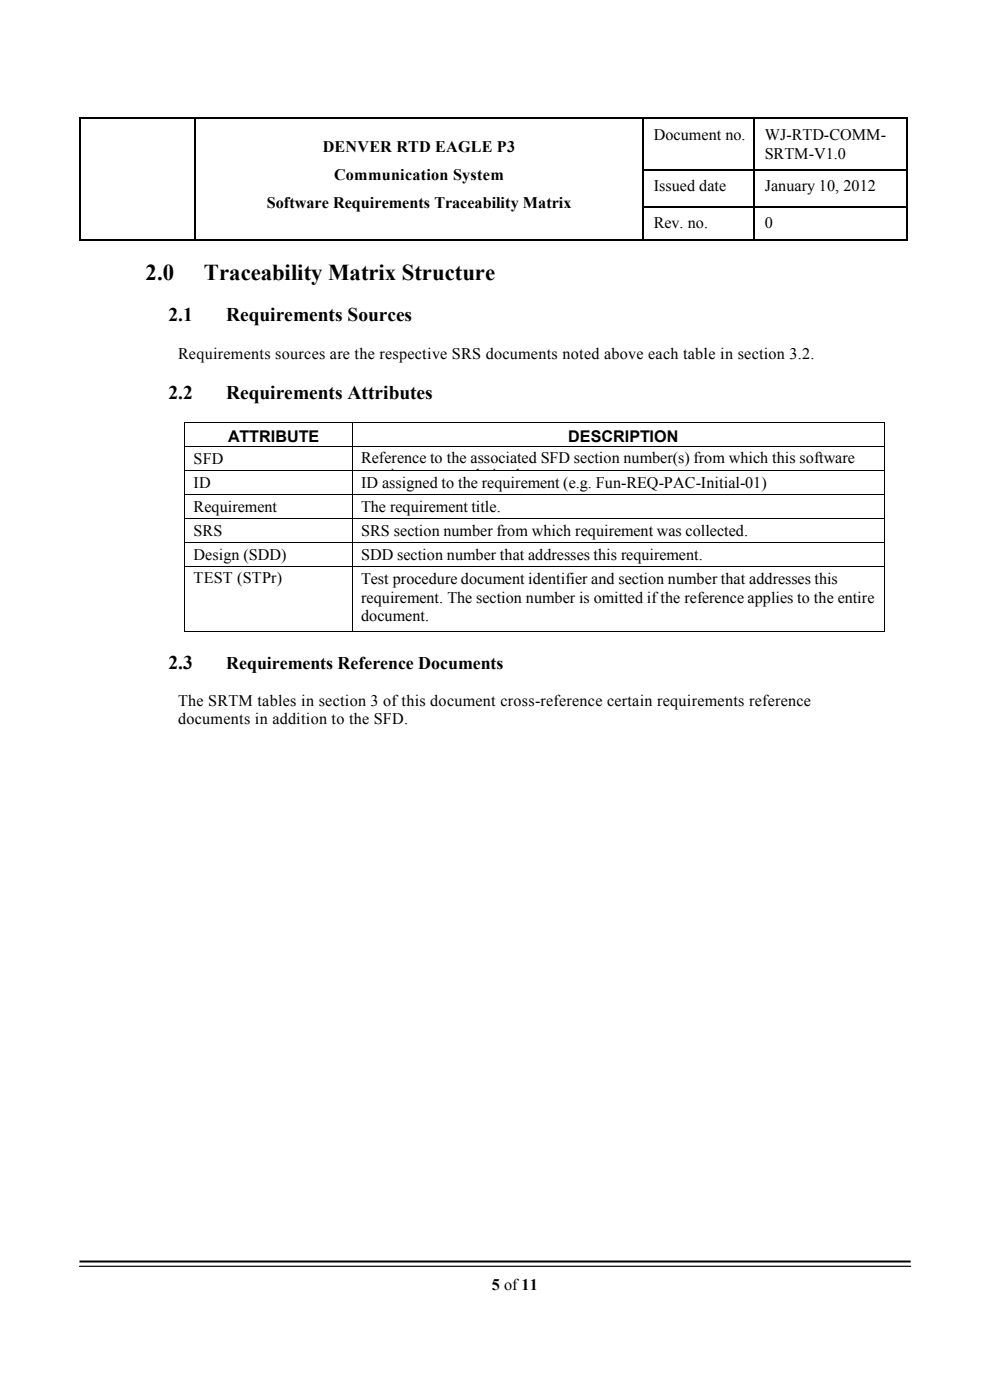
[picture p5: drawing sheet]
<svg xmlns="http://www.w3.org/2000/svg" width="210mm" height="297mm" viewBox="0 0 210 297" stroke-linecap="round" stroke-linejoin="round" font-family="sans-serif">
<defs><g id="words">
<g font-size="4.8">
<text x="30.8" y="59.3">2.0</text>
<text x="43.2" y="59.3">Traceability Matrix Structure</text>
</g>
<g font-size="4.1">
<text x="35.7" y="68.1">2.1</text>
<text x="47.9" y="68.1">Requirements Sources</text>
<text x="35.7" y="84.6">2.2</text>
<text x="47.9" y="84.6">Requirements Attributes</text>
<text x="35.7" y="141.8">2.3</text>
</g>
<text font-size="3.8" x="47.9" y="141.8">Requirements Reference Documents</text>
<g font-size="3.4">
<text x="138.5" y="29.6">Document no.</text>
<text x="162" y="29.6">WJ-RTD-COMM-</text>
<text x="68.4" y="32.2">DENVER RTD EAGLE P3</text>
<text x="162" y="33.6">SRTM-V1.0</text>
<text x="70.8" y="38.1">Communication System</text>
<text x="138.5" y="40.5">Issued date</text>
<text x="162" y="40.5">January 10, 2012</text>
<text x="56.5" y="44">Software Requirements Traceability Matrix</text>
<text x="138.5" y="48.4">Rev. no.</text>
<text x="162" y="48.4">0</text>
<text x="37.7" y="76">Requirements sources are the respective SRS documents noted above each table in section 3.2.</text>
<text x="48.3" y="93.7">ATTRIBUTE</text>
<text x="120.3" y="93.7">DESCRIPTION</text>
<text x="41" y="98.4">SFD</text>
<text x="76.5" y="98.2">Reference to the associated SFD section number(s) from which this software</text>
<text x="76.5" y="101.7">requirement was derived.</text>
<text x="41" y="103.4">ID</text>
<text x="76.5" y="103.4">ID assigned to the requirement (e.g. Fun-REQ-PAC-Initial-01)</text>
<text x="41" y="108.5">Requirement</text>
<text x="41" y="113.6">SRS</text>
<text x="76.5" y="108.5">The requirement title.</text>
<text x="76.5" y="113.6">SRS section number from which requirement was collected.</text>
<text x="41" y="118.7">Design (SDD)</text>
<text x="76.5" y="118.7">SDD section number that addresses this requirement.</text>
<text x="41" y="123.6">TEST (STPr)</text>
<text x="76.5" y="123.8">Test procedure document identifier and section number that addresses this</text>
<text x="76.5" y="127.8">requirement. The section number is omitted ifthe reference applies to the entire</text>
<text x="76.5" y="131.7">document.</text>
<text x="37.7" y="149.6">The SRTM tables in section 3 of this document cross-reference certain requirements reference</text>
<text x="37.7" y="153.5">documents in addition to the SFD.</text>
<text x="104.2" y="273.5">5 of11</text>
</g>
</g></defs>
<g fill="#000">
<path d="M16.9 24.9h.3v.3h-.3z" fill-rule="evenodd"/>
<path d="M16.9 24.9h.3v.3h-.3z" fill-rule="evenodd"/>
<path d="M16.9 35.9h.3v.2h-.3z" fill-rule="evenodd"/>
<path d="M41.2 24.9h.3v.3h-.3z" fill-rule="evenodd"/>
<path d="M41.2 35.9h.3v.2h-.3z" fill-rule="evenodd"/>
<path d="M136.1 24.9h.3v.3h-.3z" fill-rule="evenodd"/>
<path d="M136.1 35.9h.3v.2h-.3z" fill-rule="evenodd"/>
<path d="M159.6 24.9h.3v.3h-.3z" fill-rule="evenodd"/>
<path d="M159.6 35.9h.3v.2h-.3z" fill-rule="evenodd"/>
<path d="M192.1 24.9h.2v.3h-.2z" fill-rule="evenodd"/>
<path d="M192.1 24.9h.2v.3h-.2z" fill-rule="evenodd"/>
<path d="M192.1 35.9h.2v.2h-.2z" fill-rule="evenodd"/>
<path d="M16.9 43.7h.3v.2h-.3z" fill-rule="evenodd"/>
<path d="M16.9 50.6h.3v.3h-.3z" fill-rule="evenodd"/>
<path d="M16.9 50.6h.3v.3h-.3z" fill-rule="evenodd"/>
<path d="M41.2 43.7h.3v.2h-.3z" fill-rule="evenodd"/>
<path d="M41.2 50.6h.3v.3h-.3z" fill-rule="evenodd"/>
<path d="M136.1 43.7h.3v.2h-.3z" fill-rule="evenodd"/>
<path d="M136.1 50.6h.3v.3h-.3z" fill-rule="evenodd"/>
<path d="M159.6 43.7h.3v.2h-.3z" fill-rule="evenodd"/>
<path d="M159.6 50.6h.3v.3h-.3z" fill-rule="evenodd"/>
<path d="M192.1 43.7h.2v.2h-.2z" fill-rule="evenodd"/>
<path d="M192.1 50.6h.2v.3h-.2z" fill-rule="evenodd"/>
<path d="M192.1 50.6h.2v.3h-.2z" fill-rule="evenodd"/>
<path d="M39.1 89.5h.1v.2h-.1z" fill-rule="evenodd"/>
<path d="M39.1 89.5h.1v.2h-.1z" fill-rule="evenodd"/>
<path d="M39.1 94.6h.1v.2h-.1z" fill-rule="evenodd"/>
<path d="M39.1 99.7h.1v.1h-.1z" fill-rule="evenodd"/>
<path d="M74.6 89.5h.2v.2h-.2z" fill-rule="evenodd"/>
<path d="M74.6 94.6h.2v.2h-.2z" fill-rule="evenodd"/>
<path d="M74.6 99.7h.2v.1h-.2z" fill-rule="evenodd"/>
<path d="M187.3 89.5h.2v.2h-.2z" fill-rule="evenodd"/>
<path d="M187.3 89.5h.2v.2h-.2z" fill-rule="evenodd"/>
<path d="M187.3 94.6h.2v.2h-.2z" fill-rule="evenodd"/>
<path d="M187.3 99.7h.2v.1h-.2z" fill-rule="evenodd"/>
<path d="M39.1 104.8h.1v.1h-.1z" fill-rule="evenodd"/>
<path d="M39.1 109.8h.1v.2h-.1z" fill-rule="evenodd"/>
<path d="M39.1 114.9h.1v.2h-.1z" fill-rule="evenodd"/>
<path d="M74.6 104.8h.2v.1h-.2z" fill-rule="evenodd"/>
<path d="M74.6 109.8h.2v.2h-.2z" fill-rule="evenodd"/>
<path d="M74.6 114.9h.2v.2h-.2z" fill-rule="evenodd"/>
<path d="M187.3 104.8h.2v.1h-.2z" fill-rule="evenodd"/>
<path d="M187.3 109.8h.2v.2h-.2z" fill-rule="evenodd"/>
<path d="M187.3 114.9h.2v.2h-.2z" fill-rule="evenodd"/>
<path d="M39.1 120h.1v.2h-.1z" fill-rule="evenodd"/>
<path d="M39.1 133.8h.1v.2h-.1z" fill-rule="evenodd"/>
<path d="M39.1 133.8h.1v.2h-.1z" fill-rule="evenodd"/>
<path d="M74.6 120h.2v.2h-.2z" fill-rule="evenodd"/>
<path d="M74.6 133.8h.2v.2h-.2z" fill-rule="evenodd"/>
<path d="M187.3 120h.2v.2h-.2z" fill-rule="evenodd"/>
<path d="M187.3 133.8h.2v.2h-.2z" fill-rule="evenodd"/>
<path d="M187.3 133.8h.2v.2h-.2z" fill-rule="evenodd"/>
</g>
<g fill="none" stroke="#000" stroke-width=".25">
<path d="M17 25.2v10.7M17 36.1v7.6M17.2 25.1h24M41.3 25.2v10.7M41.3 36.1v7.6M41.5 25.1h94.6M136.2 25.2v10.7M136.2 36.1v7.6M136.4 25.1h23.2M136.4 36h23.2M159.7 25.2v10.7M159.7 36.1v7.6"/>
<path d="M159.9 25.1h32.2M159.9 36h32.2M192.2 25.2v10.7M192.2 36.1v7.6M17 43.9v6.7M17.2 50.8h24M41.3 43.9v6.7M41.5 50.8h94.6M136.2 43.9v6.7M136.4 43.8h23.2M136.4 50.8h23.2M159.7 43.9v6.7"/>
<path d="M159.9 43.8h32.2M159.9 50.8h32.2M192.2 43.9v6.7M16.8 268.4h176.1"/>
</g>
<path d="M16.8 267.3h176.1" fill="none" stroke="#000" stroke-width=".42"/>
<g fill="none" stroke="#000" stroke-width=".21">
<path d="M39.2 89.7v4.9M39.2 94.8v4.9M39.2 99.8v5M39.2 89.6h35.4M39.2 94.7h35.4M39.2 99.7h35.4M74.7 89.7v4.9M74.7 94.8v4.9M74.7 99.8v5M74.8 89.6h112.5M74.8 94.7h112.5M74.8 99.7h112.5"/>
<path d="M187.4 89.7v4.9M187.4 94.8v4.9M187.4 99.8v5M39.2 104.9v4.9M39.2 110v4.9M39.2 115.1v4.9M39.2 104.8h35.4M39.2 109.9h35.4M39.2 115h35.4M74.7 104.9v4.9M74.7 110v4.9M74.7 115.1v4.9"/>
<path d="M74.8 104.8h112.5M74.8 109.9h112.5M74.8 115h112.5M187.4 104.9v4.9M187.4 110v4.9M187.4 115.1v4.9M39.2 120.2v13.6M39.2 120.1h35.4M39.2 133.9h35.4M74.7 120.2v13.6M74.8 120.1h112.5M74.8 133.9h112.5"/>
<path d="M187.4 120.2v13.6"/>
</g>
<use href="#words"/>
</svg>
